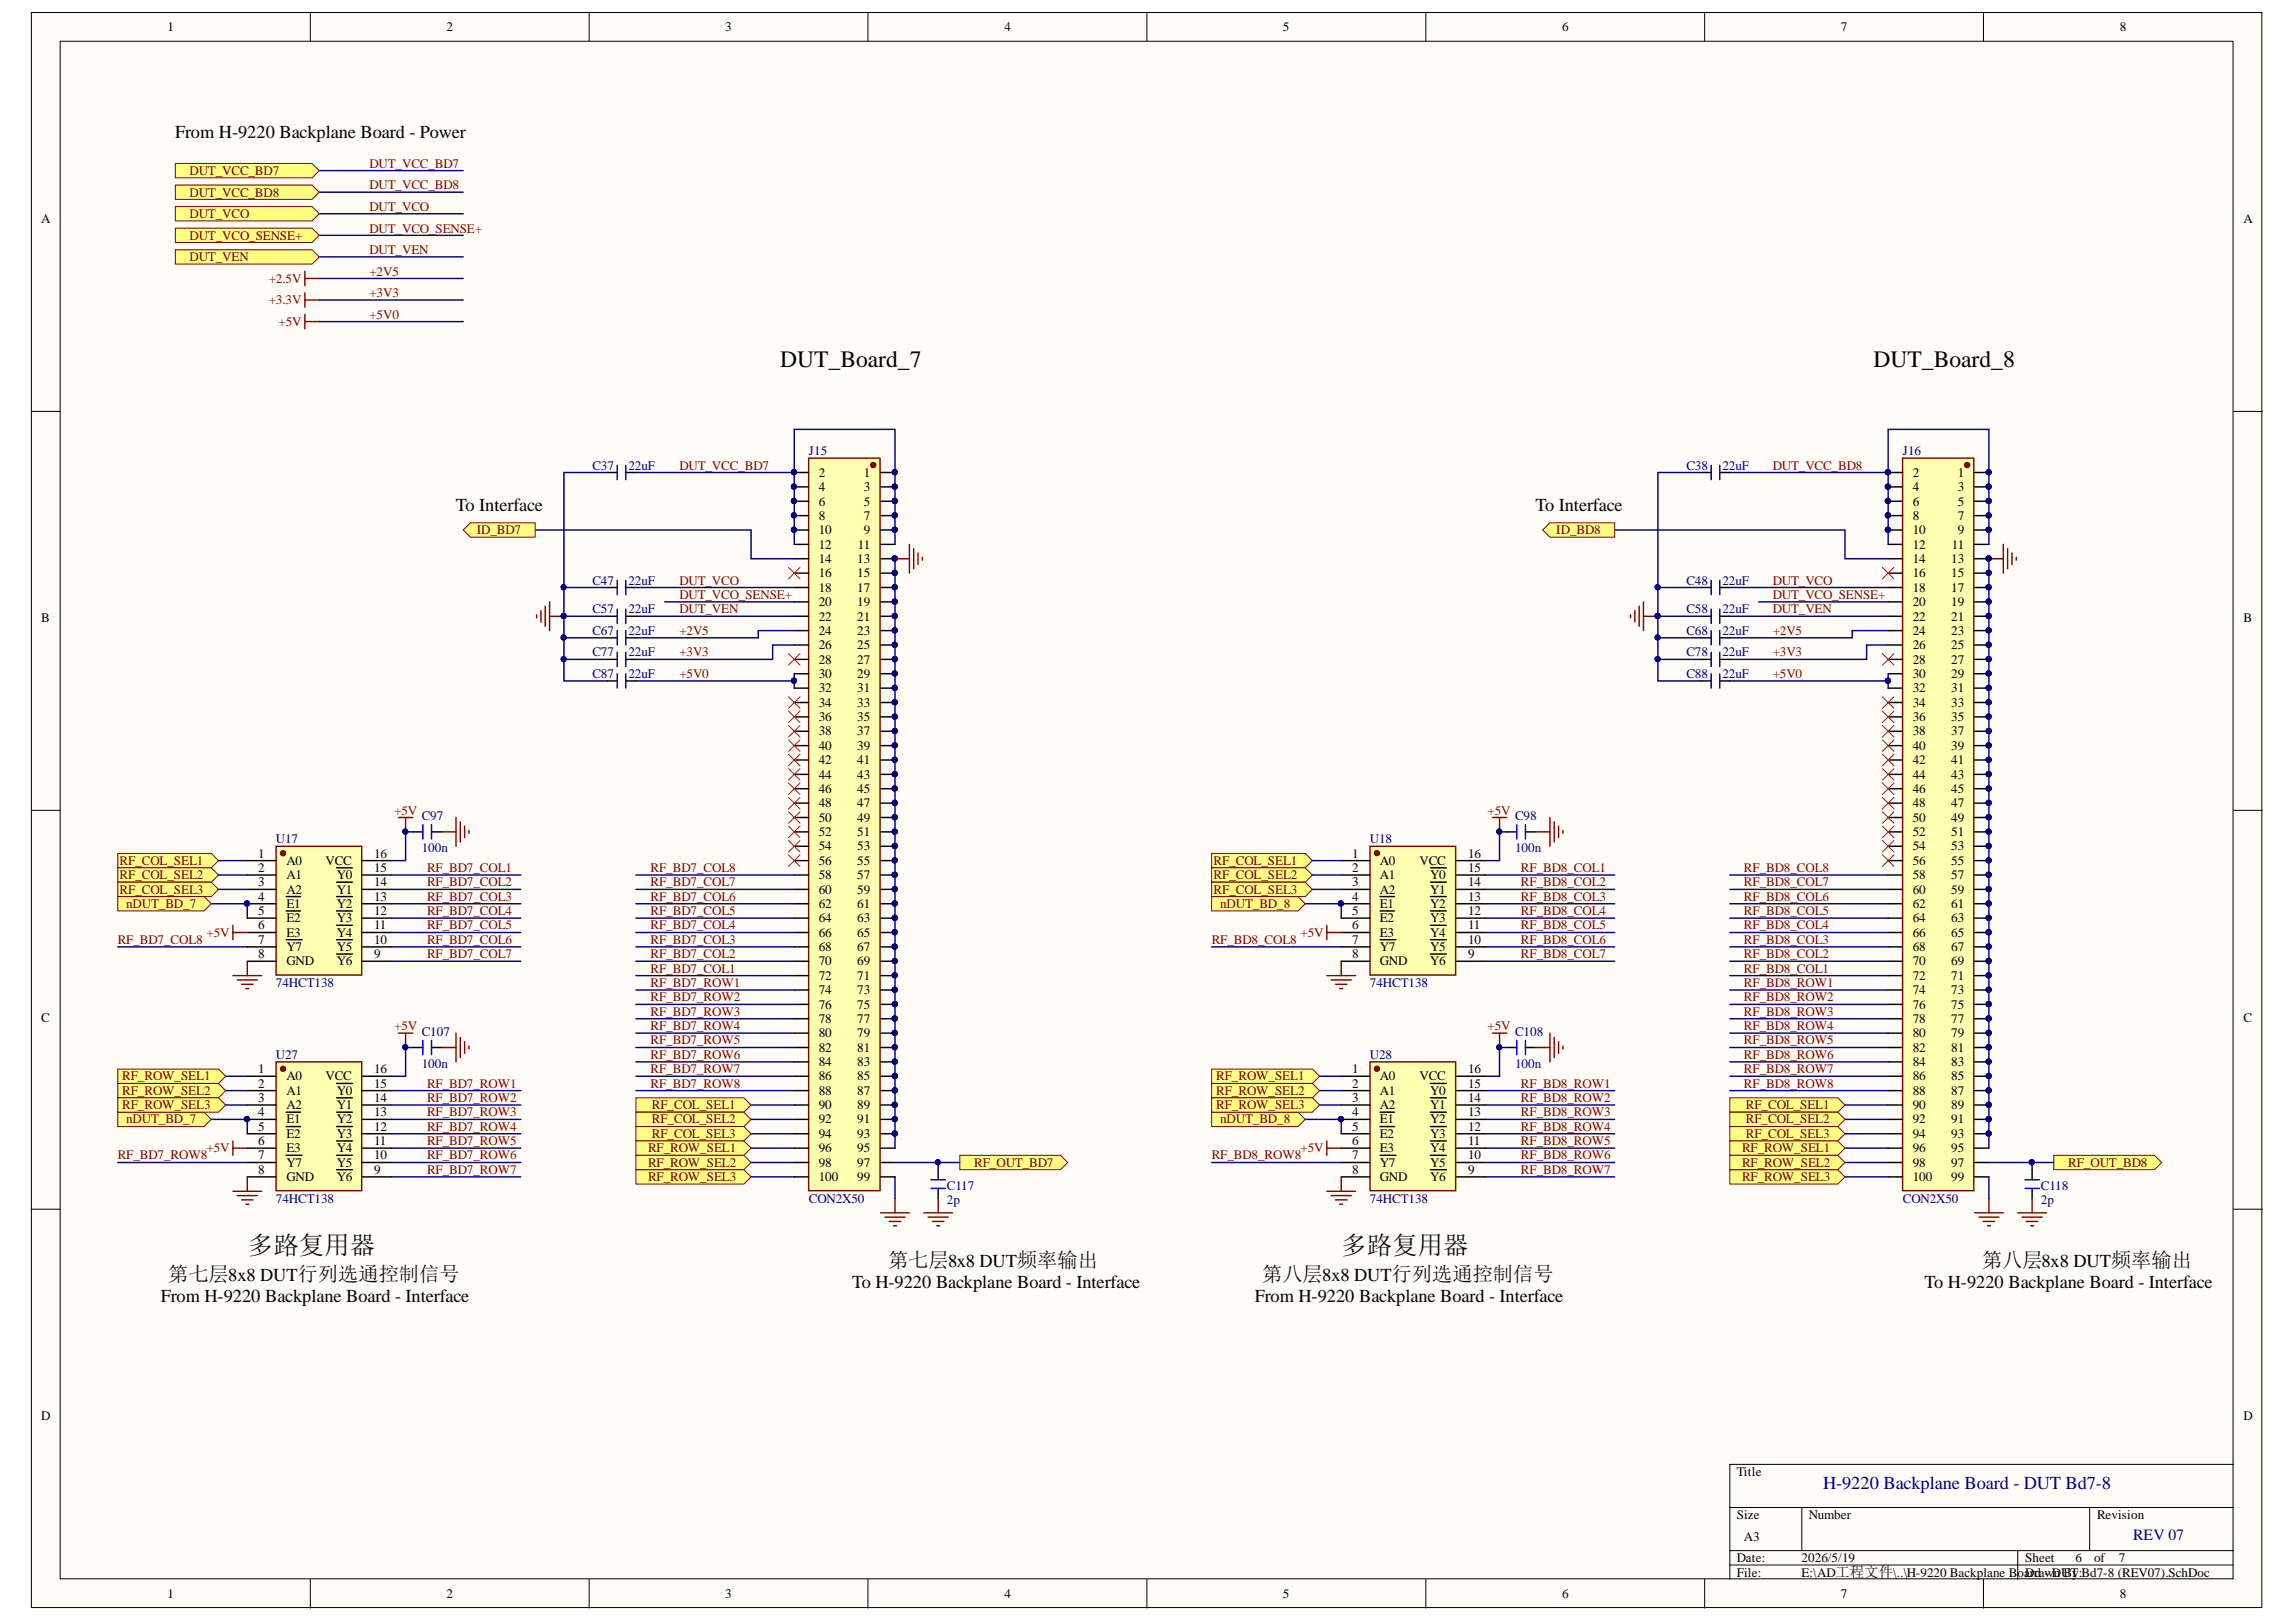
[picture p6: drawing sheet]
<svg xmlns="http://www.w3.org/2000/svg" width="297mm" height="210mm" viewBox="0 0 297 210" stroke-linecap="round" stroke-linejoin="round" font-family="sans-serif">
<defs><g id="words">
<g font-size="3.3">
<text x="32.1" y="162.3">多路复用器</text>
<text x="173.5" y="162.3">多路复用器</text>
</g>
<g font-size="3">
<text x="100.9" y="47.5">DUT_Board_7</text>
<text x="242.4" y="47.5">DUT_Board_8</text>
</g>
<g font-size="2.6">
<text x="21.7" y="165.8">第七层8x8 DUT行列选通控制信号</text>
<text x="114.9" y="163.9">第七层8x8 DUT频率输出</text>
<text x="163.3" y="165.8">第八层8x8 DUT行列选通控制信号</text>
<text x="256.4" y="163.9">第八层8x8 DUT频率输出</text>
</g>
<g font-size="2.4">
<text x="22.7" y="17.8">From H-9220 Backplane Board - Power</text>
<text x="59" y="66.2">To Interface</text>
<text x="198.6" y="66.2">To Interface</text>
<text x="110.2" y="166.7">To H-9220 Backplane Board - Interface</text>
<text x="249" y="166.7">To H-9220 Backplane Board - Interface</text>
<text x="20.8" y="168.5">From H-9220 Backplane Board - Interface</text>
<text x="162.3" y="168.5">From H-9220 Backplane Board - Interface</text>
</g>
<text font-size="2.4" fill="#000080" x="235.9" y="192.7">H-9220 Backplane Board - DUT Bd7-8</text>
<text font-size="2" fill="#000080" x="276" y="199.3">REV 07</text>
<g font-size="1.7">
<text x="21.7" y="4.1">1</text>
<text x="57.8" y="4.1">2</text>
<text x="93.8" y="4.1">3</text>
<text x="129.9" y="4.1">4</text>
<text x="166" y="4.1">5</text>
<text x="202.1" y="4.1">6</text>
<text x="238.1" y="4.1">7</text>
<text x="274.3" y="4.1">8</text>
<text x="5.3" y="28.9">A</text>
<text x="290.3" y="28.9">A</text>
<text x="105.9" y="61.7">2</text>
<text x="105.9" y="63.6">4</text>
<text x="105.9" y="65.4">6</text>
<text x="111.8" y="61.7">1</text>
<text x="111.8" y="63.6">3</text>
<text x="111.8" y="65.4">5</text>
<text x="247.4" y="61.7">2</text>
<text x="247.4" y="63.6">4</text>
<text x="247.4" y="65.4">6</text>
<text x="253.3" y="61.7">1</text>
<text x="253.3" y="63.6">3</text>
<text x="253.3" y="65.4">5</text>
<text x="105.9" y="67.3">8</text>
<text x="105.9" y="69.1">10</text>
<text x="105.9" y="71">12</text>
<text x="111" y="71">11</text>
<text x="111.8" y="67.3">7</text>
<text x="111.8" y="69.1">9</text>
<text x="247.4" y="67.3">8</text>
<text x="247.4" y="69.1">10</text>
<text x="247.4" y="71">12</text>
<text x="252.5" y="71">11</text>
<text x="253.3" y="67.3">7</text>
<text x="253.3" y="69.1">9</text>
<text x="105.9" y="72.9">14</text>
<text x="105.9" y="74.7">16</text>
<text x="105.9" y="76.6">18</text>
<text x="110.9" y="72.9">13</text>
<text x="110.9" y="74.7">15</text>
<text x="110.9" y="76.6">17</text>
<text x="247.4" y="72.9">14</text>
<text x="247.4" y="74.7">16</text>
<text x="247.4" y="76.6">18</text>
<text x="252.4" y="72.9">13</text>
<text x="252.4" y="74.7">15</text>
<text x="252.4" y="76.6">17</text>
<text x="5.3" y="80.6">B</text>
<text x="105.9" y="78.4">20</text>
<text x="105.9" y="80.3">22</text>
<text x="105.9" y="82.2">24</text>
<text x="110.9" y="78.4">19</text>
<text x="110.9" y="80.3">21</text>
<text x="110.9" y="82.2">23</text>
<text x="247.4" y="78.4">20</text>
<text x="247.4" y="80.3">22</text>
<text x="247.4" y="82.2">24</text>
<text x="252.4" y="78.4">19</text>
<text x="252.4" y="80.3">21</text>
<text x="252.4" y="82.2">23</text>
<text x="290.3" y="80.6">B</text>
<text x="105.9" y="84">26</text>
<text x="105.9" y="85.9">28</text>
<text x="105.9" y="87.7">30</text>
<text x="105.9" y="89.6">32</text>
<text x="110.9" y="84">25</text>
<text x="110.9" y="85.9">27</text>
<text x="110.9" y="87.7">29</text>
<text x="110.9" y="89.6">31</text>
<text x="247.4" y="84">26</text>
<text x="247.4" y="85.9">28</text>
<text x="247.4" y="87.7">30</text>
<text x="247.4" y="89.6">32</text>
<text x="252.4" y="84">25</text>
<text x="252.4" y="85.9">27</text>
<text x="252.4" y="87.7">29</text>
<text x="252.4" y="89.6">31</text>
<text x="105.9" y="91.5">34</text>
<text x="105.9" y="93.3">36</text>
<text x="105.9" y="95.2">38</text>
<text x="110.9" y="91.5">33</text>
<text x="110.9" y="93.3">35</text>
<text x="110.9" y="95.2">37</text>
<text x="247.4" y="91.5">34</text>
<text x="247.4" y="93.3">36</text>
<text x="247.4" y="95.2">38</text>
<text x="252.4" y="91.5">33</text>
<text x="252.4" y="93.3">35</text>
<text x="252.4" y="95.2">37</text>
<text x="105.9" y="97">40</text>
<text x="105.9" y="98.9">42</text>
<text x="105.9" y="100.8">44</text>
<text x="110.9" y="97">39</text>
<text x="110.9" y="98.9">41</text>
<text x="110.9" y="100.8">43</text>
<text x="247.4" y="97">40</text>
<text x="247.4" y="98.9">42</text>
<text x="247.4" y="100.8">44</text>
<text x="252.4" y="97">39</text>
<text x="252.4" y="98.9">41</text>
<text x="252.4" y="100.8">43</text>
<text x="105.9" y="102.6">46</text>
<text x="105.9" y="104.5">48</text>
<text x="105.9" y="106.3">50</text>
<text x="110.9" y="102.6">45</text>
<text x="110.9" y="104.5">47</text>
<text x="110.9" y="106.3">49</text>
<text x="247.4" y="102.6">46</text>
<text x="247.4" y="104.5">48</text>
<text x="247.4" y="106.3">50</text>
<text x="252.4" y="102.6">45</text>
<text x="252.4" y="104.5">47</text>
<text x="252.4" y="106.3">49</text>
<text x="33.4" y="111">1</text>
<text x="33.4" y="112.8">2</text>
<text x="37.1" y="111.9">A0</text>
<text x="37.1" y="113.8">A1</text>
<text x="42.1" y="111.9">VCC</text>
<text x="43.6" y="113.8">Y0</text>
<text x="48.4" y="111">16</text>
<text x="48.4" y="112.8">15</text>
<text x="105.9" y="108.2">52</text>
<text x="105.9" y="110.1">54</text>
<text x="105.9" y="111.9">56</text>
<text x="105.9" y="113.8">58</text>
<text x="110.9" y="108.2">51</text>
<text x="110.9" y="110.1">53</text>
<text x="110.9" y="111.9">55</text>
<text x="110.9" y="113.8">57</text>
<text x="174.9" y="111">1</text>
<text x="174.9" y="112.8">2</text>
<text x="178.5" y="111.9">A0</text>
<text x="178.5" y="113.8">A1</text>
<text x="183.7" y="111.9">VCC</text>
<text x="185" y="113.8">Y0</text>
<text x="189.9" y="111">16</text>
<text x="189.9" y="112.8">15</text>
<text x="247.4" y="108.2">52</text>
<text x="247.4" y="110.1">54</text>
<text x="247.4" y="111.9">56</text>
<text x="247.4" y="113.8">58</text>
<text x="252.4" y="108.2">51</text>
<text x="252.4" y="110.1">53</text>
<text x="252.4" y="111.9">55</text>
<text x="252.4" y="113.8">57</text>
<text x="33.4" y="114.7">3</text>
<text x="33.4" y="116.6">4</text>
<text x="33.4" y="118.4">5</text>
<text x="37.1" y="115.6">A2</text>
<text x="37.1" y="117.5">E1</text>
<text x="37.1" y="119.4">E2</text>
<text x="43.6" y="115.6">Y1</text>
<text x="43.6" y="117.5">Y2</text>
<text x="43.6" y="119.4">Y3</text>
<text x="48.4" y="114.7">14</text>
<text x="48.4" y="116.6">13</text>
<text x="48.4" y="118.4">12</text>
<text x="105.9" y="115.6">60</text>
<text x="105.9" y="117.5">62</text>
<text x="105.9" y="119.4">64</text>
<text x="110.9" y="115.6">59</text>
<text x="110.9" y="117.5">61</text>
<text x="110.9" y="119.4">63</text>
<text x="174.9" y="114.7">3</text>
<text x="174.9" y="116.6">4</text>
<text x="174.9" y="118.4">5</text>
<text x="178.5" y="115.6">A2</text>
<text x="178.5" y="117.5">E1</text>
<text x="178.5" y="119.4">E2</text>
<text x="185" y="115.6">Y1</text>
<text x="185" y="117.5">Y2</text>
<text x="185" y="119.4">Y3</text>
<text x="189.9" y="114.7">14</text>
<text x="189.9" y="116.6">13</text>
<text x="189.9" y="118.4">12</text>
<text x="247.4" y="115.6">60</text>
<text x="247.4" y="117.5">62</text>
<text x="247.4" y="119.4">64</text>
<text x="252.4" y="115.6">59</text>
<text x="252.4" y="117.5">61</text>
<text x="252.4" y="119.4">63</text>
<text x="33.4" y="120.3">6</text>
<text x="33.4" y="124">8</text>
<text x="33.4" y="122.1">7</text>
<text x="37.1" y="121.2">E3</text>
<text x="37.1" y="124.9">GND</text>
<text x="37.1" y="123.1">Y7</text>
<text x="43.6" y="121.2">Y4</text>
<text x="43.6" y="123.1">Y5</text>
<text x="43.6" y="124.9">Y6</text>
<text x="48.4" y="120.3">11</text>
<text x="48.4" y="122.1">10</text>
<text x="48.4" y="124">9</text>
<text x="105.9" y="121.2">66</text>
<text x="105.9" y="123.1">68</text>
<text x="105.9" y="124.9">70</text>
<text x="110.9" y="121.2">65</text>
<text x="110.9" y="123.1">67</text>
<text x="110.9" y="124.9">69</text>
<text x="174.9" y="120.3">6</text>
<text x="174.9" y="124">8</text>
<text x="174.9" y="122.1">7</text>
<text x="178.5" y="121.2">E3</text>
<text x="178.5" y="124.9">GND</text>
<text x="178.5" y="123.1">Y7</text>
<text x="185" y="121.2">Y4</text>
<text x="185" y="123.1">Y5</text>
<text x="185" y="124.9">Y6</text>
<text x="189.9" y="120.3">11</text>
<text x="189.9" y="122.1">10</text>
<text x="189.9" y="124">9</text>
<text x="247.4" y="121.2">66</text>
<text x="247.4" y="123.1">68</text>
<text x="247.4" y="124.9">70</text>
<text x="252.4" y="121.2">65</text>
<text x="252.4" y="123.1">67</text>
<text x="252.4" y="124.9">69</text>
<text x="105.9" y="126.8">72</text>
<text x="105.9" y="128.7">74</text>
<text x="105.9" y="130.5">76</text>
<text x="110.9" y="126.8">71</text>
<text x="110.9" y="128.7">73</text>
<text x="110.9" y="130.5">75</text>
<text x="247.4" y="126.8">72</text>
<text x="247.4" y="128.7">74</text>
<text x="247.4" y="130.5">76</text>
<text x="252.4" y="126.8">71</text>
<text x="252.4" y="128.7">73</text>
<text x="252.4" y="130.5">75</text>
<text x="5.3" y="132.2">C</text>
<text x="105.9" y="132.4">78</text>
<text x="105.9" y="134.2">80</text>
<text x="105.9" y="136.1">82</text>
<text x="105.9" y="137.9">84</text>
<text x="110.9" y="132.4">77</text>
<text x="110.9" y="134.2">79</text>
<text x="110.9" y="136.1">81</text>
<text x="110.9" y="137.9">83</text>
<text x="247.4" y="132.4">78</text>
<text x="247.4" y="134.2">80</text>
<text x="247.4" y="136.1">82</text>
<text x="247.4" y="137.9">84</text>
<text x="252.4" y="132.4">77</text>
<text x="252.4" y="134.2">79</text>
<text x="252.4" y="136.1">81</text>
<text x="252.4" y="137.9">83</text>
<text x="290.3" y="132.2">C</text>
<text x="33.4" y="138.9">1</text>
<text x="33.4" y="140.7">2</text>
<text x="33.4" y="142.6">3</text>
<text x="37.1" y="139.8">A0</text>
<text x="37.1" y="141.7">A1</text>
<text x="37.1" y="143.5">A2</text>
<text x="42.1" y="139.8">VCC</text>
<text x="43.6" y="141.7">Y0</text>
<text x="43.6" y="143.5">Y1</text>
<text x="48.4" y="138.9">16</text>
<text x="48.4" y="140.7">15</text>
<text x="48.4" y="142.6">14</text>
<text x="105.9" y="139.8">86</text>
<text x="105.9" y="141.7">88</text>
<text x="105.9" y="143.5">90</text>
<text x="110.9" y="139.8">85</text>
<text x="110.9" y="141.7">87</text>
<text x="110.9" y="143.5">89</text>
<text x="174.9" y="138.9">1</text>
<text x="174.9" y="140.7">2</text>
<text x="174.9" y="142.6">3</text>
<text x="178.5" y="139.8">A0</text>
<text x="178.5" y="141.7">A1</text>
<text x="178.5" y="143.5">A2</text>
<text x="183.7" y="139.8">VCC</text>
<text x="185" y="141.7">Y0</text>
<text x="185" y="143.5">Y1</text>
<text x="189.9" y="138.9">16</text>
<text x="189.9" y="140.7">15</text>
<text x="189.9" y="142.6">14</text>
<text x="247.4" y="139.8">86</text>
<text x="247.4" y="141.7">88</text>
<text x="247.4" y="143.5">90</text>
<text x="252.4" y="139.8">85</text>
<text x="252.4" y="141.7">87</text>
<text x="252.4" y="143.5">89</text>
<text x="33.4" y="144.5">4</text>
<text x="33.4" y="146.3">5</text>
<text x="33.4" y="148.2">6</text>
<text x="37.1" y="145.4">E1</text>
<text x="37.1" y="147.2">E2</text>
<text x="37.1" y="149.1">E3</text>
<text x="43.6" y="145.4">Y2</text>
<text x="43.6" y="147.2">Y3</text>
<text x="43.6" y="149.1">Y4</text>
<text x="48.4" y="144.5">13</text>
<text x="48.4" y="146.3">12</text>
<text x="48.4" y="148.2">11</text>
<text x="105.9" y="145.4">92</text>
<text x="105.9" y="147.2">94</text>
<text x="105.9" y="149.1">96</text>
<text x="110.9" y="145.4">91</text>
<text x="110.9" y="147.2">93</text>
<text x="110.9" y="149.1">95</text>
<text x="174.9" y="144.5">4</text>
<text x="174.9" y="146.3">5</text>
<text x="174.9" y="148.2">6</text>
<text x="178.5" y="145.4">E1</text>
<text x="178.5" y="147.2">E2</text>
<text x="178.5" y="149.1">E3</text>
<text x="185" y="145.4">Y2</text>
<text x="185" y="147.2">Y3</text>
<text x="185" y="149.1">Y4</text>
<text x="189.9" y="144.5">13</text>
<text x="189.9" y="146.3">12</text>
<text x="189.9" y="148.2">11</text>
<text x="247.4" y="145.4">92</text>
<text x="247.4" y="147.2">94</text>
<text x="247.4" y="149.1">96</text>
<text x="252.4" y="145.4">91</text>
<text x="252.4" y="147.2">93</text>
<text x="252.4" y="149.1">95</text>
<text x="33.4" y="151.9">8</text>
<text x="33.4" y="150">7</text>
<text x="37.1" y="152.8">GND</text>
<text x="37.1" y="151">Y7</text>
<text x="43.6" y="151">Y5</text>
<text x="43.6" y="152.8">Y6</text>
<text x="48.4" y="150">10</text>
<text x="48.4" y="151.9">9</text>
<text x="105.9" y="151">98</text>
<text x="105.9" y="152.8">100</text>
<text x="110.9" y="151">97</text>
<text x="110.9" y="152.8">99</text>
<text x="174.9" y="151.9">8</text>
<text x="174.9" y="150">7</text>
<text x="178.5" y="152.8">GND</text>
<text x="178.5" y="151">Y7</text>
<text x="185" y="151">Y5</text>
<text x="185" y="152.8">Y6</text>
<text x="189.9" y="150">10</text>
<text x="189.9" y="151.9">9</text>
<text x="247.4" y="151">98</text>
<text x="247.4" y="152.8">100</text>
<text x="252.4" y="151">97</text>
<text x="252.4" y="152.8">99</text>
<text x="5.3" y="183.8">D</text>
<text x="290.3" y="183.8">D</text>
<text x="224.7" y="191">Title</text>
<text x="224.7" y="196.6">Size</text>
<text x="234" y="196.6">Number</text>
<text x="271.3" y="196.6">Revision</text>
<text x="224.7" y="202.2">Date:</text>
<text x="225.6" y="199.4">A3</text>
<text x="233.1" y="202.2">2026/5/19</text>
<text x="262" y="202.2">Sheet</text>
<text x="268.5" y="202.2">6</text>
<text x="270.9" y="202.2">of</text>
<text x="274.1" y="202.2">7</text>
<text x="21.7" y="206.8">1</text>
<text x="57.8" y="206.8">2</text>
<text x="93.8" y="206.8">3</text>
<text x="129.9" y="206.8">4</text>
<text x="166" y="206.8">5</text>
<text x="202.1" y="206.8">6</text>
<text x="224.7" y="204.1">File:</text>
<text x="233.1" y="204.1">E:\AD工程文件\..\H-9220 Backplane BoarrawDUT</text>
<text x="238.1" y="206.8">7</text>
<text x="262" y="204.1">Dd - n By:Bd7-8 (REV07).SchDoc</text>
<text x="274.3" y="206.8">8</text>
</g>
<g font-size="1.7" fill="#800000">
<text x="24.5" y="22.7">DUT_VCC_BD7</text>
<text x="47.8" y="21.7">DUT_VCC_BD7</text>
<text x="24.5" y="28.2">DUT_VCO</text>
<text x="24.5" y="25.4">DUT_VCC_BD8</text>
<text x="47.8" y="27.3">DUT_VCO</text>
<text x="47.8" y="24.5">DUT_VCC_BD8</text>
<text x="24.5" y="31">DUT_VCO_SENSE+</text>
<text x="24.5" y="33.8">DUT_VEN</text>
<text x="47.8" y="32.9">DUT_VEN</text>
<text x="47.8" y="35.7">+2V5</text>
<text x="47.8" y="30.1">DUT_VCO_SENSE+</text>
<text x="34.8" y="39.4">+3.3V</text>
<text x="34.8" y="36.6">+2.5V</text>
<text x="47.8" y="38.5">+3V3</text>
<text x="47.8" y="41.2">+5V0</text>
<text x="36" y="42.2">+5V</text>
<text x="87.9" y="60.8">DUT_VCC_BD7</text>
<text x="229.3" y="60.8">DUT_VCC_BD8</text>
<text x="61.7" y="69.1">ID_BD7</text>
<text x="201.3" y="69.1">ID_BD8</text>
<text x="87.9" y="75.7">DUT_VCO</text>
<text x="87.9" y="77.5">DUT_VCO_SENSE+</text>
<text x="229.3" y="75.7">DUT_VCO</text>
<text x="229.3" y="77.5">DUT_VCO_SENSE+</text>
<text x="87.9" y="79.4">DUT_VEN</text>
<text x="87.9" y="82.2">+2V5</text>
<text x="229.3" y="79.4">DUT_VEN</text>
<text x="229.3" y="82.2">+2V5</text>
<text x="87.9" y="84.9">+3V3</text>
<text x="87.9" y="87.7">+5V0</text>
<text x="229.3" y="84.9">+3V3</text>
<text x="229.3" y="87.7">+5V0</text>
<text x="51" y="105.4">+5V</text>
<text x="192.5" y="105.4">+5V</text>
<text x="15.5" y="111.9">RF_COL_SEL1</text>
<text x="15.5" y="113.8">RF_COL_SEL2</text>
<text x="55.2" y="112.8">RF_BD7_COL1</text>
<text x="84.2" y="112.8">RF_BD7_COL8</text>
<text x="157" y="111.9">RF_COL_SEL1</text>
<text x="157" y="113.8">RF_COL_SEL2</text>
<text x="196.8" y="112.8">RF_BD8_COL1</text>
<text x="225.6" y="112.8">RF_BD8_COL8</text>
<text x="15.5" y="115.6">RF_COL_SEL3</text>
<text x="16.3" y="117.5">nDUT_BD_7</text>
<text x="55.2" y="114.7">RF_BD7_COL2</text>
<text x="55.2" y="116.6">RF_BD7_COL3</text>
<text x="55.2" y="118.4">RF_BD7_COL4</text>
<text x="84.2" y="118.4">RF_BD7_COL5</text>
<text x="84.2" y="116.6">RF_BD7_COL6</text>
<text x="84.2" y="114.7">RF_BD7_COL7</text>
<text x="157" y="115.6">RF_COL_SEL3</text>
<text x="157.9" y="117.5">nDUT_BD_8</text>
<text x="196.8" y="114.7">RF_BD8_COL2</text>
<text x="196.8" y="116.6">RF_BD8_COL3</text>
<text x="196.8" y="118.4">RF_BD8_COL4</text>
<text x="225.6" y="118.4">RF_BD8_COL5</text>
<text x="225.6" y="116.6">RF_BD8_COL6</text>
<text x="225.6" y="114.7">RF_BD8_COL7</text>
<text x="15.2" y="122.1">RF_BD7_COL8</text>
<text x="26.7" y="121.2">+5V</text>
<text x="55.2" y="120.3">RF_BD7_COL5</text>
<text x="55.2" y="122.1">RF_BD7_COL6</text>
<text x="55.2" y="124">RF_BD7_COL7</text>
<text x="84.2" y="125.9">RF_BD7_COL1</text>
<text x="84.2" y="124">RF_BD7_COL2</text>
<text x="84.2" y="122.1">RF_BD7_COL3</text>
<text x="84.2" y="120.3">RF_BD7_COL4</text>
<text x="156.8" y="122.1">RF_BD8_COL8</text>
<text x="168.3" y="121.2">+5V</text>
<text x="196.8" y="120.3">RF_BD8_COL5</text>
<text x="196.8" y="122.1">RF_BD8_COL6</text>
<text x="196.8" y="124">RF_BD8_COL7</text>
<text x="225.6" y="125.9">RF_BD8_COL1</text>
<text x="225.6" y="124">RF_BD8_COL2</text>
<text x="225.6" y="122.1">RF_BD8_COL3</text>
<text x="225.6" y="120.3">RF_BD8_COL4</text>
<text x="84.2" y="127.7">RF_BD7_ROW1</text>
<text x="84.2" y="129.6">RF_BD7_ROW2</text>
<text x="84.2" y="131.4">RF_BD7_ROW3</text>
<text x="225.6" y="127.7">RF_BD8_ROW1</text>
<text x="225.6" y="129.6">RF_BD8_ROW2</text>
<text x="225.6" y="131.4">RF_BD8_ROW3</text>
<text x="51" y="133.3">+5V</text>
<text x="84.2" y="133.3">RF_BD7_ROW4</text>
<text x="84.2" y="135.2">RF_BD7_ROW5</text>
<text x="84.2" y="137">RF_BD7_ROW6</text>
<text x="192.5" y="133.3">+5V</text>
<text x="225.6" y="133.3">RF_BD8_ROW4</text>
<text x="225.6" y="135.2">RF_BD8_ROW5</text>
<text x="225.6" y="137">RF_BD8_ROW6</text>
<text x="15.8" y="139.8">RF_ROW_SEL1</text>
<text x="15.8" y="141.7">RF_ROW_SEL2</text>
<text x="15.8" y="143.5">RF_ROW_SEL3</text>
<text x="55.2" y="140.7">RF_BD7_ROW1</text>
<text x="55.2" y="142.6">RF_BD7_ROW2</text>
<text x="84.2" y="138.9">RF_BD7_ROW7</text>
<text x="84.2" y="140.7">RF_BD7_ROW8</text>
<text x="84.3" y="143.5">RF_COL_SEL1</text>
<text x="157.4" y="139.8">RF_ROW_SEL1</text>
<text x="157.4" y="141.7">RF_ROW_SEL2</text>
<text x="157.4" y="143.5">RF_ROW_SEL3</text>
<text x="196.8" y="140.7">RF_BD8_ROW1</text>
<text x="196.8" y="142.6">RF_BD8_ROW2</text>
<text x="225.6" y="138.9">RF_BD8_ROW7</text>
<text x="225.6" y="140.7">RF_BD8_ROW8</text>
<text x="225.9" y="143.5">RF_COL_SEL1</text>
<text x="16.3" y="145.4">nDUT_BD_7</text>
<text x="26.7" y="149.1">+5V</text>
<text x="55.2" y="144.5">RF_BD7_ROW3</text>
<text x="55.2" y="146.3">RF_BD7_ROW4</text>
<text x="55.2" y="148.2">RF_BD7_ROW5</text>
<text x="83.8" y="149.1">RF_ROW_SEL1</text>
<text x="84.3" y="145.4">RF_COL_SEL2</text>
<text x="84.3" y="147.2">RF_COL_SEL3</text>
<text x="157.9" y="145.4">nDUT_BD_8</text>
<text x="168.3" y="149.1">+5V</text>
<text x="196.8" y="144.5">RF_BD8_ROW3</text>
<text x="196.8" y="146.3">RF_BD8_ROW4</text>
<text x="196.8" y="148.2">RF_BD8_ROW5</text>
<text x="225.4" y="149.1">RF_ROW_SEL1</text>
<text x="225.9" y="145.4">RF_COL_SEL2</text>
<text x="225.9" y="147.2">RF_COL_SEL3</text>
<text x="15.2" y="150">RF_BD7_ROW8</text>
<text x="55.2" y="150">RF_BD7_ROW6</text>
<text x="55.2" y="151.9">RF_BD7_ROW7</text>
<text x="83.8" y="151">RF_ROW_SEL2</text>
<text x="83.8" y="152.8">RF_ROW_SEL3</text>
<text x="126.1" y="151">RF_OUT_BD7</text>
<text x="156.8" y="150">RF_BD8_ROW8</text>
<text x="196.8" y="150">RF_BD8_ROW6</text>
<text x="196.8" y="151.9">RF_BD8_ROW7</text>
<text x="225.4" y="151">RF_ROW_SEL2</text>
<text x="225.4" y="152.8">RF_ROW_SEL3</text>
<text x="267.6" y="151">RF_OUT_BD8</text>
</g>
<g font-size="1.7" fill="#000080">
<text x="104.6" y="58.9">J15</text>
<text x="246.2" y="58.9">J16</text>
<text x="76.6" y="60.8">C37</text>
<text x="81.3" y="60.8">22uF</text>
<text x="218.2" y="60.8">C38</text>
<text x="222.8" y="60.8">22uF</text>
<text x="76.6" y="75.7">C47</text>
<text x="81.3" y="75.7">22uF</text>
<text x="218.2" y="75.7">C48</text>
<text x="222.8" y="75.7">22uF</text>
<text x="76.6" y="82.2">C67</text>
<text x="76.6" y="79.4">C57</text>
<text x="81.3" y="82.2">22uF</text>
<text x="81.3" y="79.4">22uF</text>
<text x="218.2" y="82.2">C68</text>
<text x="218.2" y="79.4">C58</text>
<text x="222.8" y="82.2">22uF</text>
<text x="222.8" y="79.4">22uF</text>
<text x="76.6" y="87.7">C87</text>
<text x="76.6" y="84.9">C77</text>
<text x="81.3" y="87.7">22uF</text>
<text x="81.3" y="84.9">22uF</text>
<text x="218.2" y="87.7">C88</text>
<text x="218.2" y="84.9">C78</text>
<text x="222.8" y="87.7">22uF</text>
<text x="222.8" y="84.9">22uF</text>
<text x="54.6" y="106.2">C97</text>
<text x="196" y="106.2">C98</text>
<text x="35.7" y="109.1">U17</text>
<text x="54.6" y="110.3">100n</text>
<text x="177.2" y="109.1">U18</text>
<text x="196" y="110.3">100n</text>
<text x="35.7" y="127.7">74HCT138</text>
<text x="177.2" y="127.7">74HCT138</text>
<text x="35.7" y="137">U27</text>
<text x="54.6" y="134.1">C107</text>
<text x="177.2" y="137">U28</text>
<text x="196" y="134.1">C108</text>
<text x="54.6" y="138.2">100n</text>
<text x="196" y="138.2">100n</text>
<text x="35.7" y="155.6">74HCT138</text>
<text x="104.6" y="155.6">CON2X50</text>
<text x="122.5" y="154">C117</text>
<text x="122.5" y="155.9">2p</text>
<text x="177.2" y="155.6">74HCT138</text>
<text x="246.2" y="155.6">CON2X50</text>
<text x="264" y="154">C118</text>
<text x="264" y="155.9">2p</text>
</g>
</g></defs>
<g fill="#fffcf8" stroke="#000" stroke-width=".13">
<path d="M4.1 1.6h288.5v206.4h-288.5z"/>
<path d="M7.8 5.3h281.1v199h-281.1z"/>
</g>
<g fill="none" stroke="#000" stroke-width=".13">
<path d="M40.1 1.6v3.7M76.2 1.6v3.7M112.3 1.6v3.7M148.4 1.6v3.7M184.5 1.6v3.7M220.5 1.6v3.7M256.6 1.6v3.7M4.1 53.2h3.7M289 53.2h3.7M4.1 104.9h3.7M289 104.9h3.7M4.1 156.5h3.7"/>
<path d="M289 156.5h3.7M223.8 195.1h65.2M233.1 195.1v5.6M270.3 195.1v5.6M289 189.5h-65.2v14.9M40.1 204.4v3.7M76.2 204.4v3.7M112.3 204.4v3.7M148.4 204.4v3.7M184.5 204.4v3.7M220.5 204.4v3.7M223.8 200.7h65.2"/>
<path d="M223.8 202.5h65.2M256.6 204.4v3.7M261 200.7v3.7"/>
</g>
<path d="M35.7 109.5h11.1v16.7h-11.1z" fill="#ffffb0" stroke="#800000" stroke-width=".19"/>
<g fill="none" stroke="#000" stroke-width=".19">
<path d="M32 111.4h3.7M32 113.2h3.7M32 115.1h3.7M32 117h3.7M32 118.8h3.7M37 116h1.9M37 117.9h1.9M43.5 116h2.1M43.5 117.9h2.1M43.5 112.3h2.1M43.5 114.2h2.1M43.5 119.7h2.1"/>
<path d="M46.9 111.4h3.7M46.9 113.2h3.7M46.9 115.1h3.7M46.9 117h3.7M46.9 118.8h3.7M32 120.7h3.7M32 124.4h3.7M32 122.5h3.7M37 121.6h2.1M43.5 121.6h2.1M43.5 123.5h2.1M46.9 120.7h3.7"/>
<path d="M46.9 124.4h3.7M46.9 122.5h3.7"/>
</g>
<circle cx="31.9" cy="116.9" r=".33" fill="#000080" stroke="#000080" stroke-width=".13"/>
<circle cx="36.6" cy="110.4" r=".13" fill="none" stroke="#800000" stroke-width=".56"/>
<path d="M104.6 59.3h9.3v94.8h-9.3z" fill="#ffffb0" stroke="#800000" stroke-width=".19"/>
<circle cx="113" cy="60.2" r=".13" fill="#fffcf8" stroke="#800000" stroke-width=".56"/>
<g fill="none" stroke="#000" stroke-width=".19">
<path d="M102.8 61.1h1.8M102.8 63h1.8M102.8 64.9h1.8M102.8 66.7h1.8M102.8 68.6h1.8M102.8 70.4h1.8M102.8 72.3h1.8M102.8 74.2h1.8M102.8 76h1.8M102.8 77.9h1.8M102.8 79.8h1.8M113.9 61.1h1.9"/>
<path d="M113.9 63h1.9M113.9 64.9h1.9M113.9 66.7h1.9M113.9 68.6h1.9M113.9 70.4h1.9M113.9 72.3h1.9M113.9 74.2h1.9M113.9 76h1.9M113.9 77.9h1.9M113.9 79.8h1.9M102.8 81.6h1.8M102.8 83.5h1.8"/>
<path d="M102.8 85.3h1.8M102.8 87.2h1.8M102.8 89.1h1.8M102.8 90.9h1.8M102.8 92.8h1.8M102.8 94.6h1.8M102.8 96.5h1.8M102.8 98.4h1.8M113.9 81.6h1.9M113.9 83.5h1.9M113.9 85.3h1.9M113.9 87.2h1.9"/>
<path d="M113.9 89.1h1.9M113.9 90.9h1.9M113.9 92.8h1.9M113.9 94.6h1.9M113.9 96.5h1.9M113.9 98.4h1.9M102.8 100.2h1.8M102.8 102.1h1.8M102.8 103.9h1.8M102.8 105.8h1.8M102.8 107.7h1.8M102.8 109.5h1.8"/>
<path d="M102.8 111.4h1.8M102.8 113.2h1.8M102.8 115.1h1.8M102.8 117h1.8M102.8 118.8h1.8M113.9 100.2h1.9M113.9 102.1h1.9M113.9 103.9h1.9M113.9 105.8h1.9M113.9 107.7h1.9M113.9 109.5h1.9M113.9 111.4h1.9"/>
<path d="M113.9 113.2h1.9M113.9 115.1h1.9M113.9 117h1.9M113.9 118.8h1.9M102.8 120.7h1.8M102.8 122.5h1.8M102.8 124.4h1.8M102.8 126.3h1.8M102.8 128.1h1.8M102.8 130h1.8M102.8 131.8h1.8M102.8 133.7h1.8"/>
<path d="M102.8 135.6h1.8M102.8 137.4h1.8M102.8 139.3h1.8M113.9 120.7h1.9M113.9 122.5h1.9M113.9 124.4h1.9M113.9 126.3h1.9M113.9 128.1h1.9M113.9 130h1.9M113.9 131.8h1.9M113.9 133.7h1.9M113.9 135.6h1.9"/>
<path d="M113.9 137.4h1.9M113.9 139.3h1.9M102.8 141.1h1.8M102.8 143h1.8M102.8 144.9h1.8M102.8 146.7h1.8M102.8 148.6h1.8M102.8 150.4h1.8M102.8 152.3h1.8M113.9 141.1h1.9M113.9 143h1.9M113.9 144.9h1.9"/>
<path d="M113.9 146.7h1.9M113.9 148.6h1.9M113.9 150.4h1.9M113.9 152.3h1.9"/>
</g>
<g fill="#000080" stroke="#000080" stroke-width=".13">
<circle cx="115.8" cy="61.1" r=".34"/>
<circle cx="102.7" cy="61.1" r=".33"/>
<circle cx="115.8" cy="63" r=".34"/>
<circle cx="102.7" cy="63" r=".33"/>
<circle cx="115.8" cy="64.8" r=".34"/>
<circle cx="102.7" cy="64.8" r=".33"/>
<circle cx="115.8" cy="66.7" r=".34"/>
<circle cx="102.7" cy="66.7" r=".33"/>
<circle cx="115.8" cy="68.6" r=".34"/>
<circle cx="102.7" cy="68.6" r=".33"/>
<circle cx="115.8" cy="72.3" r=".34"/>
<circle cx="115.8" cy="74.1" r=".34"/>
<circle cx="115.8" cy="76" r=".34"/>
<circle cx="115.8" cy="77.9" r=".34"/>
<circle cx="115.8" cy="79.7" r=".34"/>
<circle cx="115.8" cy="81.6" r=".34"/>
<circle cx="115.8" cy="83.4" r=".34"/>
<circle cx="115.8" cy="85.3" r=".34"/>
<circle cx="115.8" cy="87.2" r=".34"/>
<circle cx="115.8" cy="89" r=".34"/>
<circle cx="115.8" cy="90.9" r=".34"/>
<circle cx="115.8" cy="92.7" r=".34"/>
<circle cx="115.8" cy="94.6" r=".34"/>
<circle cx="115.8" cy="96.5" r=".34"/>
<circle cx="115.8" cy="98.3" r=".34"/>
<circle cx="115.8" cy="100.2" r=".34"/>
<circle cx="115.8" cy="102" r=".34"/>
<circle cx="115.8" cy="103.9" r=".34"/>
<circle cx="115.8" cy="105.8" r=".34"/>
<circle cx="115.8" cy="107.6" r=".34"/>
<circle cx="115.8" cy="109.5" r=".34"/>
<circle cx="115.8" cy="111.3" r=".34"/>
<circle cx="115.8" cy="113.2" r=".34"/>
<circle cx="115.8" cy="115.1" r=".34"/>
<circle cx="115.8" cy="116.9" r=".34"/>
<circle cx="115.8" cy="118.8" r=".34"/>
<circle cx="115.8" cy="120.6" r=".34"/>
<circle cx="115.8" cy="122.5" r=".34"/>
<circle cx="115.8" cy="124.4" r=".34"/>
<circle cx="115.8" cy="126.2" r=".34"/>
<circle cx="115.8" cy="128.1" r=".34"/>
<circle cx="115.8" cy="129.9" r=".34"/>
<circle cx="115.8" cy="131.8" r=".34"/>
<circle cx="115.8" cy="133.7" r=".34"/>
<circle cx="115.8" cy="135.5" r=".34"/>
<circle cx="115.8" cy="137.4" r=".34"/>
<circle cx="115.8" cy="139.2" r=".34"/>
<circle cx="115.8" cy="141.1" r=".34"/>
<circle cx="115.8" cy="143" r=".34"/>
<circle cx="115.8" cy="144.8" r=".34"/>
<circle cx="115.8" cy="146.7" r=".34"/>
<circle cx="52.4" cy="107.6" r=".33"/>
</g>
<g fill="none" stroke="#800000" stroke-width=".19">
<path d="M30.1 119.7v1.9M51.5 105.8h1.9M52.5 105.8v1.9M30.1 126.3h3.8M30.1 120.7h1.9M30.7 126.8h2.6M31.2 127.4h1.5M31.8 127.9h.4M32 124.4v1.9M113.9 157h3.8M114.5 157.5h2.6M115 158.1h1.5"/>
<path d="M115.6 158.6h.4M115.8 155.1v1.9"/>
</g>
<path d="M35.7 137.4h11.1v16.7h-11.1z" fill="#ffffb0" stroke="#800000" stroke-width=".19"/>
<g fill="none" stroke="#000" stroke-width=".19">
<path d="M32 139.3h3.7M46.9 139.3h3.7M32 141.1h3.7M32 143h3.7M32 144.9h3.7M32 146.7h3.7M32 148.6h3.7M32 152.3h3.7M32 150.4h3.7M37 143.9h1.9M37 145.8h1.9M37 149.5h2.1"/>
<path d="M43.5 143.9h2.1M43.5 145.8h2.1M43.5 149.5h2.1M43.5 140.2h2.1M43.5 142.1h2.1M43.5 147.6h2.1M43.5 151.4h2.1M46.9 141.1h3.7M46.9 143h3.7M46.9 144.9h3.7M46.9 146.7h3.7M46.9 148.6h3.7"/>
<path d="M46.9 152.3h3.7M46.9 150.4h3.7"/>
</g>
<g fill="#000080" stroke="#000080" stroke-width=".13">
<circle cx="31.9" cy="144.8" r=".33"/>
<circle cx="52.4" cy="135.5" r=".33"/>
<circle cx="31.9" cy="116.9" r=".33"/>
</g>
<circle cx="36.6" cy="138.3" r=".13" fill="none" stroke="#800000" stroke-width=".56"/>
<path d="M51.5 133.7h1.9M52.5 133.7v1.9M30.1 154.2h3.8M30.1 147.6v1.9M30.1 148.6h1.9M30.7 154.7h2.6M31.2 155.3h1.5M31.8 155.8h.4M32 152.3v1.9" fill="none" stroke="#800000" stroke-width=".19"/>
<path d="M27.3 117h4.7v1.8M29.2 139.3h2.8M27.3 144.9h4.7v1.8M29.2 141.1h2.8M29.2 143h2.8" fill="none" stroke="#000080" stroke-width=".19"/>
<g fill="#ffff80" stroke="#800000" stroke-width=".13">
<path d="M124.2 149.5h13l.9 .9-.9 1h-13z" fill-rule="evenodd"/>
<path d="M15.2 116h11.2l.9 1-.9 .9h-11.2z" fill-rule="evenodd"/>
<path d="M15.2 143.9h11.2l.9 1-.9 .9h-11.2z" fill-rule="evenodd"/>
<path d="M15.2 110.4h12.1l1 1-1 .9h-12.1z" fill-rule="evenodd"/>
<path d="M15.2 112.3h12.1l1 .9-1 1h-12.1z" fill-rule="evenodd"/>
<path d="M15.2 114.2h12.1l1 .9-1 .9h-12.1z" fill-rule="evenodd"/>
</g>
<path d="M28.3 111.4h3.7M28.3 113.2h3.7M28.3 115.1h3.7" fill="none" stroke="#000080" stroke-width=".19"/>
<g fill="#ffff80" stroke="#800000" stroke-width=".13">
<path d="M15.2 138.3h13.1l.9 1-.9 .9h-13.1z" fill-rule="evenodd"/>
<path d="M15.2 140.2h13.1l.9 .9-.9 1h-13.1z" fill-rule="evenodd"/>
<path d="M15.2 142.1h13.1l.9 .9-.9 .9h-13.1z" fill-rule="evenodd"/>
</g>
<path d="M53.4 107.7h1.3M55.8 107.7h1.3M53.4 135.6h1.3M55.8 135.6h1.3M121.4 151.4v1.3M121.4 153.8v1.3" fill="none" stroke="#000" stroke-width=".19"/>
<path d="M54.7 106.7v1.9M55.8 106.7v1.9M54.7 134.6v1.9M55.8 134.6v1.9M120.4 152.7h1.9M120.4 153.8h1.9" fill="none" stroke="#00f" stroke-width=".19"/>
<g fill="none" stroke="#800000" stroke-width=".19">
<path d="M115.8 72.3h1.9M117.7 70.4v3.8M118.2 71v2.6M118.8 71.6v1.5M119.3 72.1v.4M57.1 107.7h1.9M59 105.8v3.7M59.6 106.4v2.6M60.1 106.9v1.5M60.7 107.5v.3M57.1 135.6h1.9M59 133.7v3.7"/>
<path d="M59.6 134.3v2.6M60.1 134.8v1.5M60.7 135.4v.3M119.5 157h3.7M120.1 157.5h2.6M120.6 158.1h1.5M121.2 158.6h.4M121.4 155.1v1.9"/>
</g>
<path d="M115.8 72.3v76.3M53.4 107.7h-.9v3.7h-1.9M53.4 135.6h-.9v3.7h-1.9M115.8 150.4h5.6v1M121.4 150.4h2.8" fill="none" stroke="#000080" stroke-width=".19"/>
<g fill="#000080" stroke="#000080" stroke-width=".13">
<circle cx="52.4" cy="107.6" r=".33"/>
<circle cx="52.4" cy="135.5" r=".33"/>
<circle cx="121.3" cy="150.4" r=".33"/>
<circle cx="115.8" cy="146.7" r=".34"/>
<circle cx="115.8" cy="144.8" r=".34"/>
<circle cx="115.8" cy="143" r=".34"/>
<circle cx="115.8" cy="141.1" r=".34"/>
<circle cx="115.8" cy="139.2" r=".34"/>
<circle cx="115.8" cy="137.4" r=".34"/>
<circle cx="115.8" cy="135.5" r=".34"/>
<circle cx="115.8" cy="133.7" r=".34"/>
<circle cx="115.8" cy="131.8" r=".34"/>
<circle cx="115.8" cy="129.9" r=".34"/>
<circle cx="115.8" cy="128.1" r=".34"/>
<circle cx="115.8" cy="126.2" r=".34"/>
<circle cx="115.8" cy="124.4" r=".34"/>
<circle cx="115.8" cy="122.5" r=".34"/>
<circle cx="115.8" cy="120.6" r=".34"/>
<circle cx="115.8" cy="118.8" r=".34"/>
<circle cx="115.8" cy="116.9" r=".34"/>
<circle cx="115.8" cy="115.1" r=".34"/>
<circle cx="115.8" cy="113.2" r=".34"/>
<circle cx="115.8" cy="111.3" r=".34"/>
<circle cx="115.8" cy="109.5" r=".34"/>
<circle cx="115.8" cy="107.6" r=".34"/>
<circle cx="115.8" cy="105.8" r=".34"/>
<circle cx="115.8" cy="103.9" r=".34"/>
<circle cx="115.8" cy="102" r=".34"/>
<circle cx="115.8" cy="100.2" r=".34"/>
<circle cx="115.8" cy="98.3" r=".34"/>
<circle cx="115.8" cy="96.5" r=".34"/>
<circle cx="115.8" cy="94.6" r=".34"/>
<circle cx="115.8" cy="92.7" r=".34"/>
<circle cx="115.8" cy="90.9" r=".34"/>
<circle cx="115.8" cy="89" r=".34"/>
<circle cx="115.8" cy="87.2" r=".34"/>
<circle cx="115.8" cy="85.3" r=".34"/>
<circle cx="115.8" cy="83.4" r=".34"/>
<circle cx="115.8" cy="81.6" r=".34"/>
<circle cx="115.8" cy="79.7" r=".34"/>
<circle cx="115.8" cy="77.9" r=".34"/>
<circle cx="115.8" cy="76" r=".34"/>
<circle cx="115.8" cy="74.1" r=".34"/>
<circle cx="115.8" cy="72.3" r=".34"/>
</g>
<path d="M177.2 109.5h11.1v16.7h-11.1z" fill="#ffffb0" stroke="#800000" stroke-width=".19"/>
<g fill="none" stroke="#000" stroke-width=".19">
<path d="M173.5 111.4h3.7M173.5 113.2h3.7M173.5 115.1h3.7M173.5 117h3.7M173.5 118.8h3.7M178.5 116h1.9M178.5 117.9h1.9M185.1 116h2M185.1 117.9h2M185.1 112.3h2M185.1 114.2h2M185.1 119.7h2"/>
<path d="M188.4 111.4h3.7M188.4 113.2h3.7M188.4 115.1h3.7M188.4 117h3.7M188.4 118.8h3.7M173.5 120.7h3.7M173.5 124.4h3.7M173.5 122.5h3.7M178.5 121.6h2.1M185.1 121.6h2M185.1 123.5h2M188.4 120.7h3.7"/>
<path d="M188.4 124.4h3.7M188.4 122.5h3.7"/>
</g>
<circle cx="173.5" cy="116.9" r=".33" fill="#000080" stroke="#000080" stroke-width=".13"/>
<circle cx="178.1" cy="110.4" r=".13" fill="none" stroke="#800000" stroke-width=".56"/>
<path d="M246.1 59.3h9.3v94.8h-9.3z" fill="#ffffb0" stroke="#800000" stroke-width=".19"/>
<circle cx="254.5" cy="60.2" r=".13" fill="#fffcf8" stroke="#800000" stroke-width=".56"/>
<g fill="none" stroke="#000" stroke-width=".19">
<path d="M244.3 61.1h1.8M244.3 63h1.8M244.3 64.9h1.8M244.3 66.7h1.8M244.3 68.6h1.8M244.3 70.4h1.8M244.3 72.3h1.8M244.3 74.2h1.8M244.3 76h1.8M244.3 77.9h1.8M244.3 79.8h1.8M255.4 61.1h1.9"/>
<path d="M255.4 63h1.9M255.4 64.9h1.9M255.4 66.7h1.9M255.4 68.6h1.9M255.4 70.4h1.9M255.4 72.3h1.9M255.4 74.2h1.9M255.4 76h1.9M255.4 77.9h1.9M255.4 79.8h1.9M244.3 81.6h1.8M244.3 83.5h1.8"/>
<path d="M244.3 85.3h1.8M244.3 87.2h1.8M244.3 89.1h1.8M244.3 90.9h1.8M244.3 92.8h1.8M244.3 94.6h1.8M244.3 96.5h1.8M244.3 98.4h1.8M255.4 81.6h1.9M255.4 83.5h1.9M255.4 85.3h1.9M255.4 87.2h1.9"/>
<path d="M255.4 89.1h1.9M255.4 90.9h1.9M255.4 92.8h1.9M255.4 94.6h1.9M255.4 96.5h1.9M255.4 98.4h1.9M244.3 100.2h1.8M244.3 102.1h1.8M244.3 103.9h1.8M244.3 105.8h1.8M244.3 107.7h1.8M244.3 109.5h1.8"/>
<path d="M244.3 111.4h1.8M244.3 113.2h1.8M244.3 115.1h1.8M244.3 117h1.8M244.3 118.8h1.8M255.4 100.2h1.9M255.4 102.1h1.9M255.4 103.9h1.9M255.4 105.8h1.9M255.4 107.7h1.9M255.4 109.5h1.9M255.4 111.4h1.9"/>
<path d="M255.4 113.2h1.9M255.4 115.1h1.9M255.4 117h1.9M255.4 118.8h1.9M244.3 120.7h1.8M244.3 122.5h1.8M244.3 124.4h1.8M244.3 126.3h1.8M244.3 128.1h1.8M244.3 130h1.8M244.3 131.8h1.8M244.3 133.7h1.8"/>
<path d="M244.3 135.6h1.8M244.3 137.4h1.8M244.3 139.3h1.8M255.4 120.7h1.9M255.4 122.5h1.9M255.4 124.4h1.9M255.4 126.3h1.9M255.4 128.1h1.9M255.4 130h1.9M255.4 131.8h1.9M255.4 133.7h1.9M255.4 135.6h1.9"/>
<path d="M255.4 137.4h1.9M255.4 139.3h1.9M244.3 141.1h1.8M244.3 143h1.8M244.3 144.9h1.8M244.3 146.7h1.8M244.3 148.6h1.8M244.3 150.4h1.8M244.3 152.3h1.8M255.4 141.1h1.9M255.4 143h1.9M255.4 144.9h1.9"/>
<path d="M255.4 146.7h1.9M255.4 148.6h1.9M255.4 150.4h1.9M255.4 152.3h1.9"/>
</g>
<g fill="#000080" stroke="#000080" stroke-width=".13">
<circle cx="257.3" cy="61.1" r=".34"/>
<circle cx="244.2" cy="61.1" r=".34"/>
<circle cx="257.3" cy="63" r=".34"/>
<circle cx="244.2" cy="63" r=".34"/>
<circle cx="257.3" cy="64.8" r=".34"/>
<circle cx="244.2" cy="64.8" r=".34"/>
<circle cx="257.3" cy="66.7" r=".34"/>
<circle cx="244.2" cy="66.7" r=".34"/>
<circle cx="257.3" cy="68.6" r=".34"/>
<circle cx="244.2" cy="68.6" r=".34"/>
<circle cx="257.3" cy="72.3" r=".34"/>
<circle cx="257.3" cy="74.1" r=".34"/>
<circle cx="257.3" cy="76" r=".34"/>
<circle cx="257.3" cy="77.9" r=".34"/>
<circle cx="257.3" cy="79.7" r=".34"/>
<circle cx="257.3" cy="81.6" r=".34"/>
<circle cx="257.3" cy="83.4" r=".34"/>
<circle cx="257.3" cy="85.3" r=".34"/>
<circle cx="257.3" cy="87.2" r=".34"/>
<circle cx="257.3" cy="89" r=".34"/>
<circle cx="257.3" cy="90.9" r=".34"/>
<circle cx="257.3" cy="92.7" r=".34"/>
<circle cx="257.3" cy="94.6" r=".34"/>
<circle cx="257.3" cy="96.5" r=".34"/>
<circle cx="257.3" cy="98.3" r=".34"/>
<circle cx="257.3" cy="100.2" r=".34"/>
<circle cx="257.3" cy="102" r=".34"/>
<circle cx="257.3" cy="103.9" r=".34"/>
<circle cx="257.3" cy="105.8" r=".34"/>
<circle cx="257.3" cy="107.6" r=".34"/>
<circle cx="257.3" cy="109.5" r=".34"/>
<circle cx="257.3" cy="111.3" r=".34"/>
<circle cx="257.3" cy="113.2" r=".34"/>
<circle cx="257.3" cy="115.1" r=".34"/>
<circle cx="257.3" cy="116.9" r=".34"/>
<circle cx="257.3" cy="118.8" r=".34"/>
<circle cx="257.3" cy="120.6" r=".34"/>
<circle cx="257.3" cy="122.5" r=".34"/>
<circle cx="257.3" cy="124.4" r=".34"/>
<circle cx="257.3" cy="126.2" r=".34"/>
<circle cx="257.3" cy="128.1" r=".34"/>
<circle cx="257.3" cy="129.9" r=".34"/>
<circle cx="257.3" cy="131.8" r=".34"/>
<circle cx="257.3" cy="133.7" r=".34"/>
<circle cx="257.3" cy="135.5" r=".34"/>
<circle cx="257.3" cy="137.4" r=".34"/>
<circle cx="257.3" cy="139.2" r=".34"/>
<circle cx="257.3" cy="141.1" r=".34"/>
<circle cx="257.3" cy="143" r=".34"/>
<circle cx="257.3" cy="144.8" r=".34"/>
<circle cx="257.3" cy="146.7" r=".34"/>
<circle cx="193.9" cy="107.6" r=".33"/>
</g>
<g fill="none" stroke="#800000" stroke-width=".19">
<path d="M171.7 119.7v1.9M193.1 105.8h1.8M194 105.8v1.9M171.7 126.3h3.7M171.7 120.7h1.8M172.2 126.8h2.6M172.8 127.4h1.5M173.3 127.9h.4M173.5 124.4v1.9M255.4 157h3.8M256 157.5h2.6M256.6 158.1h1.5"/>
<path d="M257.1 158.6h.4M257.3 155.1v1.9"/>
</g>
<path d="M177.2 137.4h11.1v16.7h-11.1z" fill="#ffffb0" stroke="#800000" stroke-width=".19"/>
<g fill="none" stroke="#000" stroke-width=".19">
<path d="M173.5 139.3h3.7M188.4 139.3h3.7M173.5 141.1h3.7M173.5 143h3.7M173.5 144.9h3.7M173.5 146.7h3.7M173.5 148.6h3.7M173.5 152.3h3.7M173.5 150.4h3.7M178.5 143.9h1.9M178.5 145.8h1.9M178.5 149.5h2.1"/>
<path d="M185.1 143.9h2M185.1 145.8h2M185.1 149.5h2M185.1 140.2h2M185.1 142.1h2M185.1 147.6h2M185.1 151.4h2M188.4 141.1h3.7M188.4 143h3.7M188.4 144.9h3.7M188.4 146.7h3.7M188.4 148.6h3.7"/>
<path d="M188.4 152.3h3.7M188.4 150.4h3.7"/>
</g>
<g fill="#000080" stroke="#000080" stroke-width=".13">
<circle cx="173.5" cy="144.8" r=".33"/>
<circle cx="193.9" cy="135.5" r=".33"/>
<circle cx="173.5" cy="116.9" r=".33"/>
</g>
<circle cx="178.1" cy="138.3" r=".13" fill="none" stroke="#800000" stroke-width=".56"/>
<path d="M193.1 133.7h1.8M194 133.7v1.9M171.7 154.2h3.7M171.7 147.6v1.9M171.7 148.6h1.8M172.2 154.7h2.6M172.8 155.3h1.5M173.3 155.8h.4M173.5 152.3v1.9" fill="none" stroke="#800000" stroke-width=".19"/>
<path d="M168.9 117h4.6v1.8M170.7 139.3h2.8M168.9 144.9h4.6v1.8M170.7 141.1h2.8M170.7 143h2.8" fill="none" stroke="#000080" stroke-width=".19"/>
<g fill="#ffff80" stroke="#800000" stroke-width=".13">
<path d="M265.7 149.5h13l1 .9-1 1h-13z" fill-rule="evenodd"/>
<path d="M156.8 116h11.1l1 1-1 .9h-11.1z" fill-rule="evenodd"/>
<path d="M156.8 143.9h11.1l1 1-1 .9h-11.1z" fill-rule="evenodd"/>
<path d="M156.8 110.4h12.1l.9 1-.9 .9h-12.1z" fill-rule="evenodd"/>
<path d="M156.8 112.3h12.1l.9 .9-.9 1h-12.1z" fill-rule="evenodd"/>
<path d="M156.8 114.2h12.1l.9 .9-.9 .9h-12.1z" fill-rule="evenodd"/>
</g>
<path d="M169.8 111.4h3.7M169.8 113.2h3.7M169.8 115.1h3.7" fill="none" stroke="#000080" stroke-width=".19"/>
<g fill="#ffff80" stroke="#800000" stroke-width=".13">
<path d="M156.8 138.3h13l.9 1-.9 .9h-13z" fill-rule="evenodd"/>
<path d="M156.8 140.2h13l.9 .9-.9 1h-13z" fill-rule="evenodd"/>
<path d="M156.8 142.1h13l.9 .9-.9 .9h-13z" fill-rule="evenodd"/>
</g>
<g fill="none" stroke="#000" stroke-width=".19">
<path d="M78.5 61.1h1.3M78.5 76h1.3M78.5 79.8h1.3M81 61.1h1.3M81 76h1.3M81 79.8h1.3M78.5 88.1h1.3M78.5 85.3h1.3M78.5 82.5h1.3M81 88.1h1.3M81 85.3h1.3M81 82.5h1.3"/>
<path d="M194.9 107.7h1.3M197.4 107.7h1.3M194.9 135.6h1.3M197.4 135.6h1.3M262.9 151.4v1.3M262.9 153.8v1.3"/>
</g>
<g fill="none" stroke="#00f" stroke-width=".19">
<path d="M79.8 60.2v1.9M79.8 75.1v1.9M79.8 78.8v1.9M81 60.2v1.9M81 75.1v1.9M81 78.8v1.9M79.8 81.6v1.9M79.8 84.4v1.9M79.8 87.2v1.9M81 81.6v1.9M81 84.4v1.9M81 87.2v1.9"/>
<path d="M196.2 106.7v1.9M197.4 106.7v1.9M196.2 134.6v1.9M197.4 134.6v1.9M262 152.7h1.8M262 153.8h1.8"/>
</g>
<g fill="none" stroke="#800000" stroke-width=".19">
<path d="M69.4 79.6v.3M70 79v1.5M70.5 78.4v2.7M71.1 77.9v3.7M71.1 79.8h1.9M257.3 72.3h1.9M259.2 70.4v3.8M259.7 71v2.6M260.3 71.6v1.5M260.9 72.1v.4M198.7 107.7h1.8M200.5 105.8v3.7"/>
<path d="M201.1 106.4v2.6M201.6 106.9v1.5M202.2 107.5v.3M198.7 135.6h1.8M200.5 133.7v3.7M201.1 134.3v2.6M201.6 134.8v1.5M202.2 135.4v.3M261 157h3.8M261.6 157.5h2.6M262.2 158.1h1.4M262.7 158.6h.4"/>
<path d="M262.9 155.1v1.9"/>
</g>
<g fill="none" stroke="#000080" stroke-width=".19">
<path d="M82.3 61.1h20.5v9.3M257.3 72.3v76.3M82.3 118.8h20.5M82.3 117h20.5M82.3 115.1h20.5M82.3 113.2h20.5M194.9 107.7h-.9v3.7h-1.9M223.8 118.8h20.5M223.8 117h20.5M223.8 115.1h20.5M223.8 113.2h20.5M82.3 139.3h20.5"/>
<path d="M82.3 137.4h20.5M82.3 135.6h20.5M82.3 133.7h20.5M82.3 131.8h20.5M82.3 130h20.5M82.3 128.1h20.5M82.3 126.3h20.5M82.3 124.4h20.5M82.3 122.5h20.5M82.3 120.7h20.5M194.9 135.6h-.9v3.7h-1.9M223.8 139.3h20.5"/>
<path d="M223.8 137.4h20.5M223.8 135.6h20.5M223.8 133.7h20.5M223.8 131.8h20.5M223.8 130h20.5M223.8 128.1h20.5M223.8 126.3h20.5M223.8 124.4h20.5M223.8 122.5h20.5M223.8 120.7h20.5M82.3 141.1h20.5M97.2 146.7h5.6"/>
<path d="M97.2 144.9h5.6M97.2 143h5.6M115.8 152.3v2.8M223.8 141.1h20.5M257.3 150.4h5.6v1M257.3 152.3v2.8M262.9 150.4h2.8"/>
</g>
<g fill="#000080" stroke="#000080" stroke-width=".13">
<circle cx="193.9" cy="107.6" r=".33"/>
<circle cx="193.9" cy="135.5" r=".33"/>
<circle cx="262.8" cy="150.4" r=".33"/>
<circle cx="257.3" cy="146.7" r=".34"/>
<circle cx="257.3" cy="144.8" r=".34"/>
<circle cx="257.3" cy="143" r=".34"/>
<circle cx="257.3" cy="141.1" r=".34"/>
<circle cx="257.3" cy="139.2" r=".34"/>
<circle cx="257.3" cy="137.4" r=".34"/>
<circle cx="257.3" cy="135.5" r=".34"/>
<circle cx="257.3" cy="133.7" r=".34"/>
<circle cx="257.3" cy="131.8" r=".34"/>
<circle cx="257.3" cy="129.9" r=".34"/>
<circle cx="257.3" cy="128.1" r=".34"/>
<circle cx="257.3" cy="126.2" r=".34"/>
<circle cx="257.3" cy="124.4" r=".34"/>
<circle cx="257.3" cy="122.5" r=".34"/>
<circle cx="257.3" cy="120.6" r=".34"/>
<circle cx="257.3" cy="118.8" r=".34"/>
<circle cx="257.3" cy="116.9" r=".34"/>
<circle cx="257.3" cy="115.1" r=".34"/>
<circle cx="257.3" cy="113.2" r=".34"/>
<circle cx="257.3" cy="111.3" r=".34"/>
<circle cx="257.3" cy="109.5" r=".34"/>
<circle cx="257.3" cy="107.6" r=".34"/>
<circle cx="257.3" cy="105.8" r=".34"/>
<circle cx="257.3" cy="103.9" r=".34"/>
<circle cx="257.3" cy="102" r=".34"/>
<circle cx="257.3" cy="100.2" r=".34"/>
<circle cx="257.3" cy="98.3" r=".34"/>
<circle cx="257.3" cy="96.5" r=".34"/>
<circle cx="257.3" cy="94.6" r=".34"/>
<circle cx="257.3" cy="92.7" r=".34"/>
<circle cx="257.3" cy="90.9" r=".34"/>
<circle cx="257.3" cy="89" r=".34"/>
<circle cx="257.3" cy="87.2" r=".34"/>
<circle cx="257.3" cy="85.3" r=".34"/>
<circle cx="257.3" cy="83.4" r=".34"/>
<circle cx="257.3" cy="81.6" r=".34"/>
<circle cx="257.3" cy="79.7" r=".34"/>
<circle cx="257.3" cy="77.9" r=".34"/>
<circle cx="257.3" cy="76" r=".34"/>
<circle cx="257.3" cy="74.1" r=".34"/>
<circle cx="257.3" cy="72.3" r=".34"/>
<circle cx="72.9" cy="79.7" r=".33"/>
<circle cx="102.7" cy="68.6" r=".33"/>
<circle cx="102.7" cy="66.7" r=".33"/>
<circle cx="102.7" cy="64.8" r=".33"/>
<circle cx="102.7" cy="63" r=".33"/>
<circle cx="102.7" cy="61.1" r=".33"/>
</g>
<g fill="#ffff80" stroke="#800000" stroke-width=".13">
<path d="M82.3 142.1h13.9l1 .9-1 .9h-13.9z" fill-rule="evenodd"/>
<path d="M82.3 143.9h13.9l1 1-1 .9h-13.9z" fill-rule="evenodd"/>
<path d="M82.3 145.8h13.9l1 .9-1 .9h-13.9z" fill-rule="evenodd"/>
</g>
<path d="M102.8 61.1v-5.5h13v14.8M97.2 152.3h5.6M97.2 150.4h5.6M97.2 148.6h5.6" fill="none" stroke="#000080" stroke-width=".19"/>
<g fill="#000080" stroke="#000080" stroke-width=".13">
<circle cx="102.7" cy="61.1" r=".33"/>
<circle cx="115.8" cy="61.1" r=".34"/>
<circle cx="115.8" cy="63" r=".34"/>
<circle cx="115.8" cy="64.8" r=".34"/>
<circle cx="115.8" cy="66.7" r=".34"/>
<circle cx="115.8" cy="68.6" r=".34"/>
</g>
<path d="M102 73.4l1.5 1.5M103.5 73.4l-1.5 1.5M102 84.6l1.5 1.5M103.5 84.6l-1.5 1.5" fill="none" stroke="#f00" stroke-width=".13"/>
<g fill="#ffff80" stroke="#800000" stroke-width=".13">
<path d="M82.3 147.6h13.9l1 1-1 .9h-13.9z" fill-rule="evenodd"/>
<path d="M82.3 149.5h13.9l1 .9-1 1h-13.9z" fill-rule="evenodd"/>
<path d="M82.3 151.4h13.9l1 .9-1 .9h-13.9z" fill-rule="evenodd"/>
</g>
<g fill="none" stroke="#000080" stroke-width=".19">
<path d="M73 76h5.5M73 79.8h5.5M78.5 61.1h-5.5v27h5.5M82.3 76h20.5M82.3 79.8h20.5M223.8 61.1h20.5v9.3M73 82.5h5.5M73 85.3h5.5M82.3 88.1h20.5M102.8 81.6h-4.7v.9h-15.8M102.8 83.5h-2.8v1.8h-17.7M102.8 87.2v1.9"/>
<path d="M238.7 146.7h5.6M238.7 144.9h5.6M238.7 143h5.6"/>
</g>
<g fill="#000080" stroke="#000080" stroke-width=".13">
<circle cx="72.9" cy="79.7" r=".33"/>
<circle cx="72.9" cy="82.5" r=".33"/>
<circle cx="72.9" cy="85.3" r=".33"/>
<circle cx="102.7" cy="88.1" r=".33"/>
<circle cx="72.9" cy="76" r=".33"/>
<circle cx="214.4" cy="79.7" r=".34"/>
<circle cx="244.2" cy="68.6" r=".34"/>
<circle cx="244.2" cy="66.7" r=".34"/>
<circle cx="244.2" cy="64.8" r=".34"/>
<circle cx="244.2" cy="63" r=".34"/>
<circle cx="244.2" cy="61.1" r=".34"/>
</g>
<path d="M220.1 61.1h1.3M220.1 76h1.3M220.1 79.8h1.3M222.5 61.1h1.3M222.5 76h1.3M222.5 79.8h1.3M220.1 88.1h1.3M220.1 85.3h1.3M220.1 82.5h1.3M222.5 88.1h1.3M222.5 85.3h1.3M222.5 82.5h1.3" fill="none" stroke="#000" stroke-width=".19"/>
<path d="M221.4 60.2v1.9M221.4 75.1v1.9M221.4 78.8v1.9M222.5 60.2v1.9M222.5 75.1v1.9M222.5 78.8v1.9M221.4 81.6v1.9M221.4 84.4v1.9M221.4 87.2v1.9M222.5 81.6v1.9M222.5 84.4v1.9M222.5 87.2v1.9" fill="none" stroke="#00f" stroke-width=".19"/>
<path d="M210.9 79.6v.3M211.5 79v1.5M212.1 78.4v2.7M212.6 77.9v3.7M212.6 79.8h1.9" fill="none" stroke="#800000" stroke-width=".19"/>
<g fill="#ffff80" stroke="#800000" stroke-width=".13">
<path d="M223.8 142.1h14l.9 .9-.9 .9h-14z" fill-rule="evenodd"/>
<path d="M223.8 143.9h14l.9 1-.9 .9h-14z" fill-rule="evenodd"/>
<path d="M223.8 145.8h14l.9 .9-.9 .9h-14z" fill-rule="evenodd"/>
</g>
<path d="M244.3 61.1v-5.5h13v14.8M238.7 152.3h5.6M238.7 150.4h5.6M238.7 148.6h5.6" fill="none" stroke="#000080" stroke-width=".19"/>
<g fill="#000080" stroke="#000080" stroke-width=".13">
<circle cx="244.2" cy="61.1" r=".34"/>
<circle cx="257.3" cy="61.1" r=".34"/>
<circle cx="257.3" cy="63" r=".34"/>
<circle cx="257.3" cy="64.8" r=".34"/>
<circle cx="257.3" cy="66.7" r=".34"/>
<circle cx="257.3" cy="68.6" r=".34"/>
</g>
<path d="M243.5 73.4l1.5 1.5M245 73.4l-1.5 1.5M243.5 84.6l1.5 1.5M245 84.6l-1.5 1.5" fill="none" stroke="#f00" stroke-width=".13"/>
<g fill="#ffff80" stroke="#800000" stroke-width=".13">
<path d="M223.8 147.6h14l.9 1-.9 .9h-14z" fill-rule="evenodd"/>
<path d="M223.8 149.5h14l.9 .9-.9 1h-14z" fill-rule="evenodd"/>
<path d="M223.8 151.4h14l.9 .9-.9 .9h-14z" fill-rule="evenodd"/>
</g>
<g fill="none" stroke="#000080" stroke-width=".19">
<path d="M41.3 22.1h18.6M41.3 27.7h18.6M41.3 33.2h18.6M41.3 36h18.6M41.3 38.8h18.6M41.3 24.9h18.6M41.3 30.5h18.6M41.3 41.6h18.6M69.2 68.6h28v3.7h5.6M86 77.9h16.8M208.9 68.6h29.8v3.7h5.6M214.5 76h5.6"/>
<path d="M214.5 79.8h5.6M220.1 61.1h-5.6v27h5.6M223.8 76h20.5M223.8 79.8h20.5M227.5 77.9h16.8M214.5 82.5h5.6M214.5 85.3h5.6M223.8 88.1h20.5M244.3 81.6h-4.7v.9h-15.8M244.3 83.5h-2.8v1.8h-17.7M244.3 87.2v1.9"/>
</g>
<g fill="#000080" stroke="#000080" stroke-width=".13">
<circle cx="214.4" cy="79.7" r=".34"/>
<circle cx="214.4" cy="82.5" r=".34"/>
<circle cx="214.4" cy="85.3" r=".34"/>
<circle cx="244.2" cy="88.1" r=".34"/>
<circle cx="214.4" cy="76" r=".34"/>
</g>
<path d="M39.4 35.1v1.9M39.4 37.9v1.9M39.4 38.8h1.9M39.4 36h1.9M39.4 40.7v1.8M39.4 41.6h1.9" fill="none" stroke="#800000" stroke-width=".19"/>
<g fill="#ffff80" stroke="#800000" stroke-width=".13">
<path d="M22.7 21.2h17.7l.9 .9-.9 .9h-17.7z" fill-rule="evenodd"/>
<path d="M22.7 29.5h17.7l.9 1-.9 .9h-17.7z" fill-rule="evenodd"/>
<path d="M22.7 26.7h17.7l.9 1-.9 .9h-17.7z" fill-rule="evenodd"/>
<path d="M22.7 32.3h17.7l.9 .9-.9 1h-17.7z" fill-rule="evenodd"/>
<path d="M22.7 23.9h17.7l.9 1-.9 .9h-17.7z" fill-rule="evenodd"/>
</g>
<g fill="none" stroke="#000080" stroke-width=".19">
<path d="M50.6 113.2h16.8M50.6 115.1h16.8M50.6 117h16.8M50.6 118.8h16.8M192.1 113.2h16.8M192.1 115.1h16.8M192.1 117h16.8M192.1 118.8h16.8M15.2 122.5h16.8M50.6 120.7h16.8M50.6 122.5h16.8M50.6 124.4h16.8"/>
<path d="M156.8 122.5h16.7M192.1 120.7h16.8M192.1 122.5h16.8M192.1 124.4h16.8M15.2 150.4h16.8M50.6 141.1h16.8M50.6 143h16.8M50.6 144.9h16.8M50.6 146.7h16.8M50.6 148.6h16.8M50.6 150.4h16.8M50.6 152.3h16.8"/>
<path d="M156.8 150.4h16.7M192.1 141.1h16.8M192.1 143h16.8M192.1 144.9h16.8M192.1 146.7h16.8M192.1 148.6h16.8M192.1 150.4h16.8M192.1 152.3h16.8"/>
</g>
<g fill="#ffff80" stroke="#800000" stroke-width=".13">
<path d="M59.9 68.6l1-.9h8.3v1.8h-8.3z" fill-rule="evenodd"/>
<path d="M199.6 68.6l.9-.9h8.4v1.8h-8.4z" fill-rule="evenodd"/>
</g>
<g fill="none" stroke="#f00" stroke-width=".13">
<path d="M102 90.2l1.5 1.5M102 92l1.5 1.5M102 93.9l1.5 1.5M102 95.7l1.5 1.5M102 97.6l1.5 1.5M102 99.5l1.5 1.5M103.5 90.2l-1.5 1.5M103.5 92l-1.5 1.5M103.5 93.9l-1.5 1.5M103.5 95.7l-1.5 1.5M103.5 97.6l-1.5 1.5M103.5 99.5l-1.5 1.5"/>
<path d="M243.5 90.2l1.5 1.5M243.5 92l1.5 1.5M243.5 93.9l1.5 1.5M243.5 95.7l1.5 1.5M243.5 97.6l1.5 1.5M243.5 99.5l1.5 1.5M245 90.2l-1.5 1.5M245 92l-1.5 1.5M245 93.9l-1.5 1.5M245 95.7l-1.5 1.5M245 97.6l-1.5 1.5M245 99.5l-1.5 1.5"/>
<path d="M102 101.3l1.5 1.5M102 103.2l1.5 1.5M102 105l1.5 1.5M102 106.9l1.5 1.5M102 108.8l1.5 1.5M102 110.6l1.5 1.5M103.5 101.3l-1.5 1.5M103.5 103.2l-1.5 1.5M103.5 105l-1.5 1.5M103.5 106.9l-1.5 1.5M103.5 108.8l-1.5 1.5M103.5 110.6l-1.5 1.5"/>
<path d="M243.5 101.3l1.5 1.5M243.5 103.2l1.5 1.5M243.5 105l1.5 1.5M243.5 106.9l1.5 1.5M243.5 108.8l1.5 1.5M243.5 110.6l1.5 1.5M245 101.3l-1.5 1.5M245 103.2l-1.5 1.5M245 105l-1.5 1.5M245 106.9l-1.5 1.5M245 108.8l-1.5 1.5M245 110.6l-1.5 1.5"/>
</g>
<use href="#words"/>
</svg>
